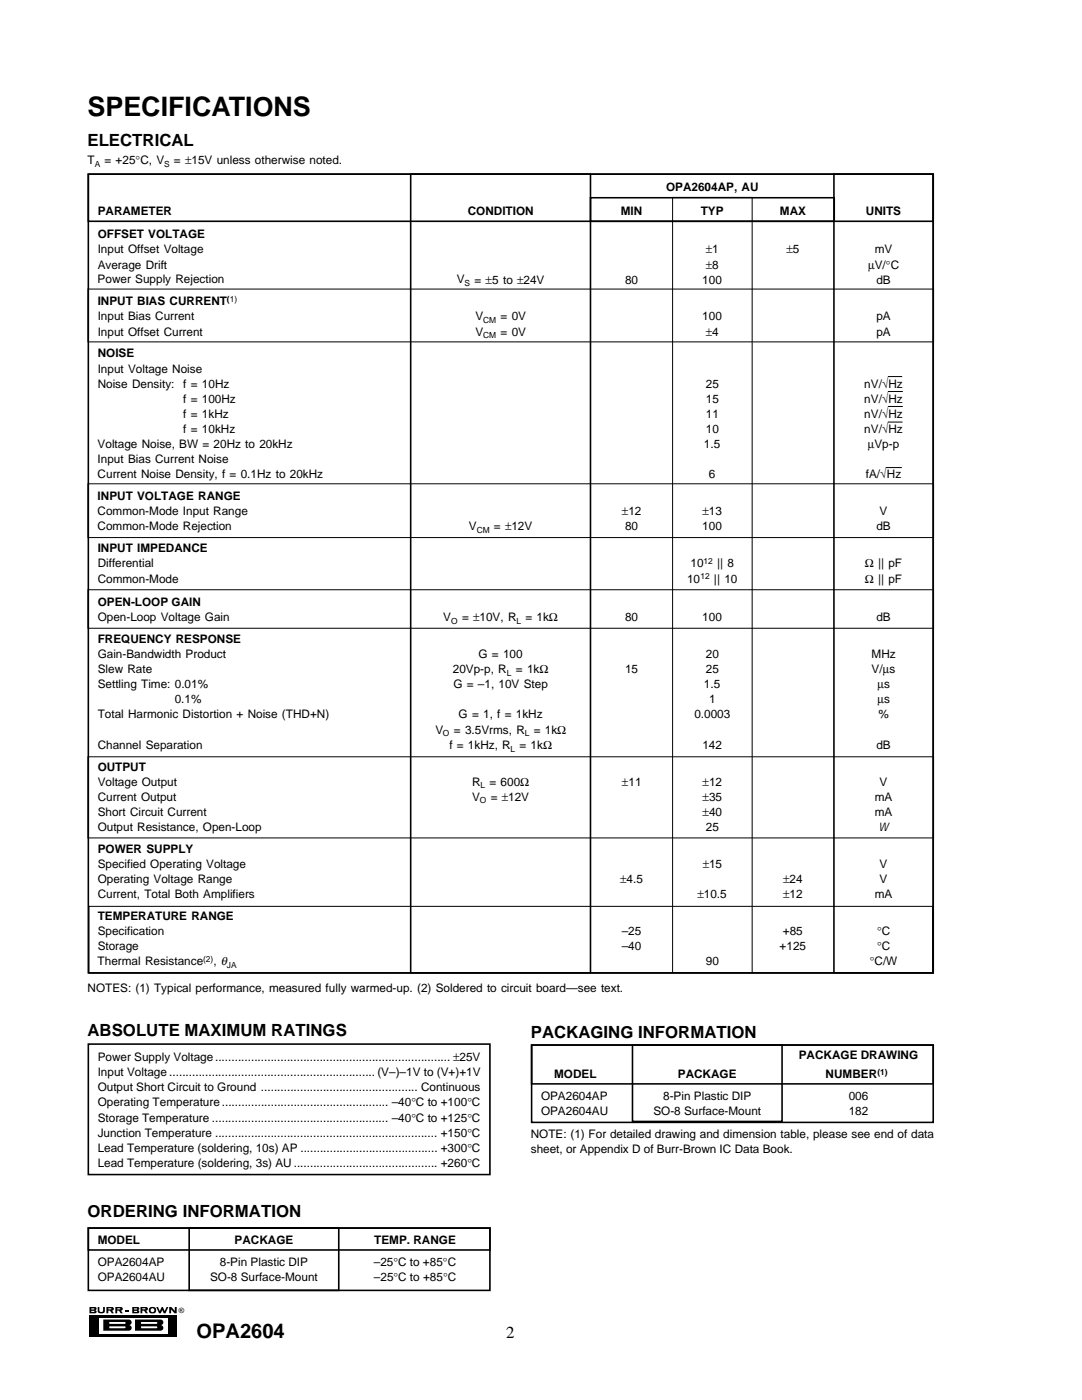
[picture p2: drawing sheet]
<svg xmlns="http://www.w3.org/2000/svg" width="216mm" height="279mm" viewBox="0 0 216 279" stroke-linecap="round" stroke-linejoin="round" font-family="sans-serif">
<defs><g id="words">
<text font-size="5.4" x="17.5" y="23.1">SPECIFICATIONS</text>
<text font-size="4" x="39.2" y="267">OPA2604</text>
<g font-size="3.4">
<text x="17.5" y="29.1">ELECTRICAL</text>
<text x="17.5" y="206.8">ABSOLUTE MAXIMUM RATINGS</text>
<text x="105.9" y="207.1">PACKAGING INFORMATION</text>
<text x="17.5" y="243">ORDERING INFORMATION</text>
<text x="101" y="267">2</text>
</g>
<text font-size="2.4" x="175.3" y="165.9">W</text>
<g font-size="2.3">
<text x="17.5" y="32.8">T</text>
<text x="20.9" y="32.8">= +25°C, V</text>
<text x="34.7" y="32.8">= ±15V unless otherwise noted.</text>
<text x="132.9" y="38.2">OPA2604AP, AU</text>
<text x="19.5" y="42.9">PARAMETER</text>
<text x="19.5" y="47.6">OFFSET VOLTAGE</text>
<text x="93.3" y="42.9">CONDITION</text>
<text x="123.9" y="42.9">MIN</text>
<text x="139.8" y="42.9">TYP</text>
<text x="155.6" y="42.9">MAX</text>
<text x="172.8" y="42.9">UNITS</text>
<text x="19.5" y="53.6">Average Drift</text>
<text x="19.5" y="50.5">Input Offset Voltage</text>
<text x="140.8" y="53.6">±8</text>
<text x="140.8" y="50.5">±1</text>
<text x="156.9" y="50.5">±5</text>
<text x="173.2" y="53.6">µV/°C</text>
<text x="174.6" y="50.5">mV</text>
<text x="19.5" y="56.6">Power Supply Rejection</text>
<text x="91.2" y="56.6">V</text>
<text x="94.7" y="56.6">= ±5 to ±24V</text>
<text x="124.7" y="56.6">80</text>
<text x="140.1" y="56.6">100</text>
<text x="174.9" y="56.6">dB</text>
<text x="19.5" y="61">INPUT BIAS CURRENT</text>
<text x="19.5" y="63.9">Input Bias Current</text>
<text x="94.9" y="63.9">V</text>
<text x="99.9" y="63.9">= 0V</text>
<text x="140.1" y="63.9">100</text>
<text x="174.9" y="63.9">pA</text>
<text x="19.5" y="67">Input Offset Current</text>
<text x="19.5" y="71.3">NOISE</text>
<text x="94.9" y="67">V</text>
<text x="99.9" y="67">= 0V</text>
<text x="140.8" y="67">±4</text>
<text x="174.9" y="67">pA</text>
<text x="19.5" y="74.4">Input Voltage Noise</text>
<text x="19.5" y="77.3">Noise Density:</text>
<text x="36.6" y="77.3">f = 10Hz</text>
<text x="140.8" y="77.3">25</text>
<text x="172.5" y="77.3">nV/√Hz</text>
<text x="36.6" y="83.4">f = 1kHz</text>
<text x="36.6" y="80.4">f = 100Hz</text>
<text x="140.8" y="83.4">11</text>
<text x="140.8" y="80.4">15</text>
<text x="172.5" y="83.4">nV/√Hz</text>
<text x="172.5" y="80.4">nV/√Hz</text>
<text x="19.5" y="89.4">Voltage Noise, BW = 20Hz to 20kHz</text>
<text x="36.6" y="86.4">f = 10kHz</text>
<text x="140.5" y="89.4">1.5</text>
<text x="140.8" y="86.4">10</text>
<text x="172.5" y="86.4">nV/√Hz</text>
<text x="173.2" y="89.4">µVp-p</text>
<text x="19.5" y="92.5">Input Bias Current Noise</text>
<text x="19.5" y="95.4">Current Noise Density, f = 0.1Hz to 20kHz</text>
<text x="141.5" y="95.4">6</text>
<text x="172.8" y="95.4">fA/√Hz</text>
<text x="19.5" y="99.8">INPUT VOLTAGE RANGE</text>
<text x="19.5" y="105.9">Common-Mode Rejection</text>
<text x="19.5" y="102.8">Common-Mode Input Range</text>
<text x="93.5" y="105.9">V</text>
<text x="98.6" y="105.9">= ±12V</text>
<text x="124.1" y="102.8">±12</text>
<text x="124.7" y="105.9">80</text>
<text x="140.1" y="105.9">100</text>
<text x="140.2" y="102.8">±13</text>
<text x="174.9" y="105.9">dB</text>
<text x="175.5" y="102.8">V</text>
<text x="19.5" y="110.2">INPUT IMPEDANCE</text>
<text x="19.5" y="113.2">Differential</text>
<text x="137.8" y="113.2">10</text>
<text x="143.1" y="113.2">|| 8</text>
<text x="172.6" y="113.2">Ω || pF</text>
<text x="19.5" y="116.3">Common-Mode</text>
<text x="137.1" y="116.3">10</text>
<text x="142.5" y="116.3">|| 10</text>
<text x="172.6" y="116.3">Ω || pF</text>
<text x="19.5" y="120.9">OPEN-LOOP GAIN</text>
<text x="19.5" y="124">Open-Loop Voltage Gain</text>
<text x="88.5" y="124">V</text>
<text x="92.2" y="124">= ±10V, R</text>
<text x="104.9" y="124">= 1kΩ</text>
<text x="124.7" y="124">80</text>
<text x="140.1" y="124">100</text>
<text x="174.9" y="124">dB</text>
<text x="19.5" y="128.3">FREQUENCY RESPONSE</text>
<text x="19.5" y="131.3">Gain-Bandwidth Product</text>
<text x="95.5" y="131.3">G = 100</text>
<text x="140.8" y="131.3">20</text>
<text x="173.9" y="131.3">MHz</text>
<text x="19.5" y="137.4">Settling Time: 0.01%</text>
<text x="19.5" y="134.4">Slew Rate</text>
<text x="90.4" y="134.4">20Vp-p, R</text>
<text x="90.5" y="137.4">G = –1, 10V Step</text>
<text x="103" y="134.4">= 1kΩ</text>
<text x="124.7" y="134.4">15</text>
<text x="140.5" y="137.4">1.5</text>
<text x="140.8" y="134.4">25</text>
<text x="173.9" y="134.4">V/µs</text>
<text x="175.1" y="137.4">µs</text>
<text x="19.5" y="143.4">Total Harmonic Distortion + Noise (THD+N)</text>
<text x="34.9" y="140.4">0.1%</text>
<text x="91.5" y="143.4">G = 1, f = 1kHz</text>
<text x="138.6" y="143.4">0.0003</text>
<text x="141.5" y="140.4">1</text>
<text x="175.1" y="140.4">µs</text>
<text x="175.3" y="143.4">%</text>
<text x="19.5" y="149.4">Channel Separation</text>
<text x="86.9" y="146.4">V</text>
<text x="89.7" y="149.4">f = 1kHz, R</text>
<text x="90.6" y="146.4">= 3.5Vrms, R</text>
<text x="103.7" y="149.4">= 1kΩ</text>
<text x="106.5" y="146.4">= 1kΩ</text>
<text x="140.1" y="149.4">142</text>
<text x="174.9" y="149.4">dB</text>
<text x="19.5" y="153.8">OUTPUT</text>
<text x="19.5" y="159.8">Current Output</text>
<text x="19.5" y="156.8">Voltage Output</text>
<text x="94.2" y="159.8">V</text>
<text x="94.2" y="156.8">R</text>
<text x="97.7" y="156.8">= 600Ω</text>
<text x="97.9" y="159.8">= ±12V</text>
<text x="124.1" y="156.8">±11</text>
<text x="140.2" y="159.8">±35</text>
<text x="140.2" y="156.8">±12</text>
<text x="174.6" y="159.8">mA</text>
<text x="175.5" y="156.8">V</text>
<text x="19.5" y="162.8">Short Circuit Current</text>
<text x="19.5" y="165.9">Output Resistance, Open-Loop</text>
<text x="140.2" y="162.8">±40</text>
<text x="140.8" y="165.9">25</text>
<text x="174.6" y="162.8">mA</text>
<text x="19.5" y="170.2">POWER SUPPLY</text>
<text x="19.5" y="173.2">Specified Operating Voltage</text>
<text x="140.2" y="173.2">±15</text>
<text x="175.5" y="173.2">V</text>
<text x="19.5" y="179.3">Current, Total Both Amplifiers</text>
<text x="19.5" y="176.2">Operating Voltage Range</text>
<text x="123.8" y="176.2">±4.5</text>
<text x="139.2" y="179.3">±10.5</text>
<text x="156.3" y="176.2">±24</text>
<text x="156.3" y="179.3">±12</text>
<text x="174.6" y="179.3">mA</text>
<text x="175.5" y="176.2">V</text>
<text x="19.5" y="183.6">TEMPERATURE RANGE</text>
<text x="19.5" y="189.6">Storage</text>
<text x="19.5" y="186.6">Specification</text>
<text x="124.1" y="189.6">–40</text>
<text x="124.1" y="186.6">–25</text>
<text x="155.6" y="189.6">+125</text>
<text x="156.2" y="186.6">+85</text>
<text x="175" y="189.6">°C</text>
<text x="175" y="186.6">°C</text>
<text x="17.5" y="198">NOTES: (1) Typical performance, measured fully warmed-up. (2) Soldered to circuit board—see text.</text>
<text x="19.5" y="192.7">Thermal Resistance</text>
<text x="42.6" y="192.7">, θ</text>
<text x="140.8" y="192.7">90</text>
<text x="173.5" y="192.7">°C/W</text>
<text x="19.5" y="211.8">Power Supply Voltage........................................................................ ±25V</text>
<text x="19.5" y="214.8">Input Voltage ............................................................... (V–)–1V to (V+)+1V</text>
<text x="110.6" y="215.2">MODEL</text>
<text x="135.3" y="215.2">PACKAGE</text>
<text x="159.4" y="211.4">PACKAGE DRAWING</text>
<text x="164.8" y="215.2">NUMBER</text>
<text x="19.5" y="217.8">Output Short Circuit to Ground ................................................ Continuous</text>
<text x="19.5" y="220.8">Operating Temperature................................................... –40°C to +100°C</text>
<text x="107.9" y="219.5">OPA2604AP</text>
<text x="132.3" y="219.5">8-Pin Plastic DIP</text>
<text x="169.4" y="219.5">006</text>
<text x="19.5" y="226.8">Junction Temperature .................................................................... +150°C</text>
<text x="19.5" y="223.8">Storage Temperature ...................................................... –40°C to +125°C</text>
<text x="105.9" y="227.1">NOTE: (1) For detailed drawing and dimension table, please see end of data</text>
<text x="107.9" y="222.5">OPA2604AU</text>
<text x="130.4" y="222.5">SO-8 Surface-Mount</text>
<text x="169.4" y="222.5">182</text>
<text x="19.5" y="232.9">Lead Temperature (soldering, 3s) AU............................................ +260°C</text>
<text x="19.5" y="229.9">Lead Temperature (soldering, 10s) AP .......................................... +300°C</text>
<text x="105.9" y="230.1">sheet, or Appendix D of Burr-Brown IC Data Book.</text>
<text x="19.5" y="248.3">MODEL</text>
<text x="46.8" y="248.3">PACKAGE</text>
<text x="74.7" y="248.3">TEMP. RANGE</text>
<text x="19.5" y="252.7">OPA2604AP</text>
<text x="19.5" y="255.7">OPA2604AU</text>
<text x="41.9" y="255.7">SO-8 Surface-Mount</text>
<text x="43.9" y="252.7">8-Pin Plastic DIP</text>
<text x="74.6" y="252.7">–25°C to +85°C</text>
<text x="74.6" y="255.7">–25°C to +85°C</text>
</g>
<g font-size="1.7">
<text x="18.9" y="33.3">A</text>
<text x="32.8" y="33.3">S</text>
<text x="92.7" y="57.2">S</text>
<text x="45.3" y="60.3">(1)</text>
<text x="96.4" y="64.5">CM</text>
<text x="96.4" y="67.5">CM</text>
<text x="95.1" y="106.4">CM</text>
<text x="140.4" y="112.6">12</text>
<text x="139.8" y="115.6">12</text>
<text x="90" y="124.5">O</text>
<text x="103.1" y="124.5">L</text>
<text x="101.2" y="134.9">L</text>
<text x="88.4" y="146.9">O</text>
<text x="101.9" y="150">L</text>
<text x="104.7" y="146.9">L</text>
<text x="95.8" y="160.3">O</text>
<text x="95.9" y="157.4">L</text>
<text x="40.5" y="192">(2)</text>
<text x="45.3" y="193.2">JA</text>
<text x="175.1" y="214.6">(1)</text>
</g>
<text font-size="1.4" x="35.7" y="261.9">®</text>
</g></defs>
<path d="M17.9 262.4h17.4v4.3h-17.4z" fill="#000"/>
<path d="M19.7 263h13.7v3.1h-13.7z" fill="#fff"/>
<path d="M20.6 263.3h5.1a.56 .56 0 0 1 .6 .6 .56 .56 0 0 1-.6 .6 .56 .56 0 0 1 .6 .5 .56 .56 0 0 1-.6 .6h-5.1z" fill="#000"/>
<g fill="#fff">
<path d="M21.8 263.8h3.1l.2 .2-.2 .2h-3.1z"/>
<path d="M21.8 264.7h3.1l.2 .2-.2 .2h-3.1z"/>
</g>
<path d="M26.9 263.3h5.1a.56 .56 0 0 1 .6 .6 .56 .56 0 0 1-.6 .6 .56 .56 0 0 1 .6 .5 .56 .56 0 0 1-.6 .6h-5.1z" fill="#000"/>
<g fill="#fff">
<path d="M28.1 263.8h3.1l.2 .2-.2 .2h-3.1z"/>
<path d="M28.1 264.7h3.1l.2 .2-.2 .2h-3.1z"/>
</g>
<path d="M17.9 260.8h1.1a.32 .32 0 0 1 .3 .4 .32 .32 0 0 1-.3 .3 .31 .31 0 0 1 .3 .3 .31 .31 0 0 1-.3 .3h-1.1zM23 260.8h1.1a.36 .36 0 0 1 .4 .4 .36 .36 0 0 1-.4 .4l.4 .5h-.4l-.4-.5h-.3v.5h-.4z" fill="#000"/>
<path d="M23.4 261.1l.6 .1-.6 .1z" fill="#fff"/>
<path d="M19.5 260.8h.3v.7l.3 .3 .4-.1 .1-.9h.3v.2a.81 .81 0 0 1-.5 1.1h-.2a.58 .58 0 0 1-.7-.4zM26.4 260.8h1.1a.31 .31 0 0 1 .3 .4 .31 .31 0 0 1-.3 .3 .31 .31 0 0 1 .3 .3 .31 .31 0 0 1-.3 .3h-1.1z" fill="#000"/>
<g fill="#fff">
<path d="M26.8 261.1l.6 .1-.6 .1z"/>
<path d="M26.8 261.6l.6 .1-.6 .1z"/>
</g>
<path d="M28 260.8h1.2a.36 .36 0 0 1 .3 .4 .36 .36 0 0 1-.3 .4l.3 .5h-.4l-.4-.5h-.3v.5h-.4z" fill="#000"/>
<path d="M28.4 261.1l.6 .1-.6 .1z" fill="#fff"/>
<path d="M29.9 261l.2-.1a.7 .7 0 0 1 1.1 .6 .7 .7 0 0 1-1.1 .6 .65 .65 0 0 1-.2-1.1z" fill="#000"/>
<circle cx="30.4" cy="261.5" r=".38" fill="#fff"/>
<path d="M21.2 260.8h1.2a.36 .36 0 0 1 .3 .4 .36 .36 0 0 1-.3 .4l.3 .5h-.4l-.3-.5h-.4v.5h-.4zM31.2 260.8h.3l.4 .9 .4-.9h.2l.4 .9 .3-.9h.4l-.6 1.3h-.3l-.3-.6-.3 .6h-.4zM33.8 260.8h.4l.7 .8v-.8h.4v1.3h-.5l-.7-.8v.8h-.3z" fill="#000"/>
<path d="M21.6 261.1l.6 .1-.6 .1z" fill="#fff"/>
<path d="M25.1 261.5h.6v.2h-.6z" fill="#000"/>
<g fill="#fff">
<path d="M18.2 261.1l.6 .1-.6 .1z"/>
<path d="M18.2 261.6l.6 .1-.6 .1z"/>
</g>
<path d="M17.6 34.8h168.6v159.4h-168.6zM17.6 34.8h168.6v9.4h-168.6zM81.9 34.8h35.9v159.4h-35.9zM117.8 39.5h48.7v4.7h-48.7zM166.4 34.8h19.8v159.4h-19.8zM106.8 242.7h80.1v12.5h-80.1zM106.8 242.7h80.1v4.4h-80.1zM106.8 242.7h23.8v12.5h-23.8zM149.6 242.7h18.5v12.5h-18.5z" fill="none" stroke="#000" stroke-width=".32"/>
<path d="M134.2 39.4h15.9v154.7h-15.9zM17.6 57.7h168.7v10.5h-168.7zM177.2 75.2h2.8M177.2 78.1h2.9M17.6 96.6h168.7v10.7h-168.7zM176.8 93.3h3.2M177.2 81.1h2.9M177.2 84.2h2.9M17.6 117.7h168.7v7.7h-168.7zM17.6 151h168.7v16.2h-168.7zM17.7 180.9h168.4v13.3h-168.4z" fill="none" stroke="#000" stroke-width=".2"/>
<path d="M102.2 234.9h87.2v22.4h-87.2z" fill="#fff"/>
<path d="M17.6 208.4h80.2v26h-80.2zM106.1 208.6h80.1v15.4h-80.1zM106.1 208.6h80.1v7.7h-80.1zM126.2 208.6h29.9v15.2h-29.9zM17.6 245.1h80.2v12.4h-80.2zM17.6 245.1h80.2v4.4h-80.2zM37.8 245.1h29.8v12.4h-29.8z" fill="none" stroke="#000" stroke-width=".32"/>
<use href="#words"/>
</svg>
